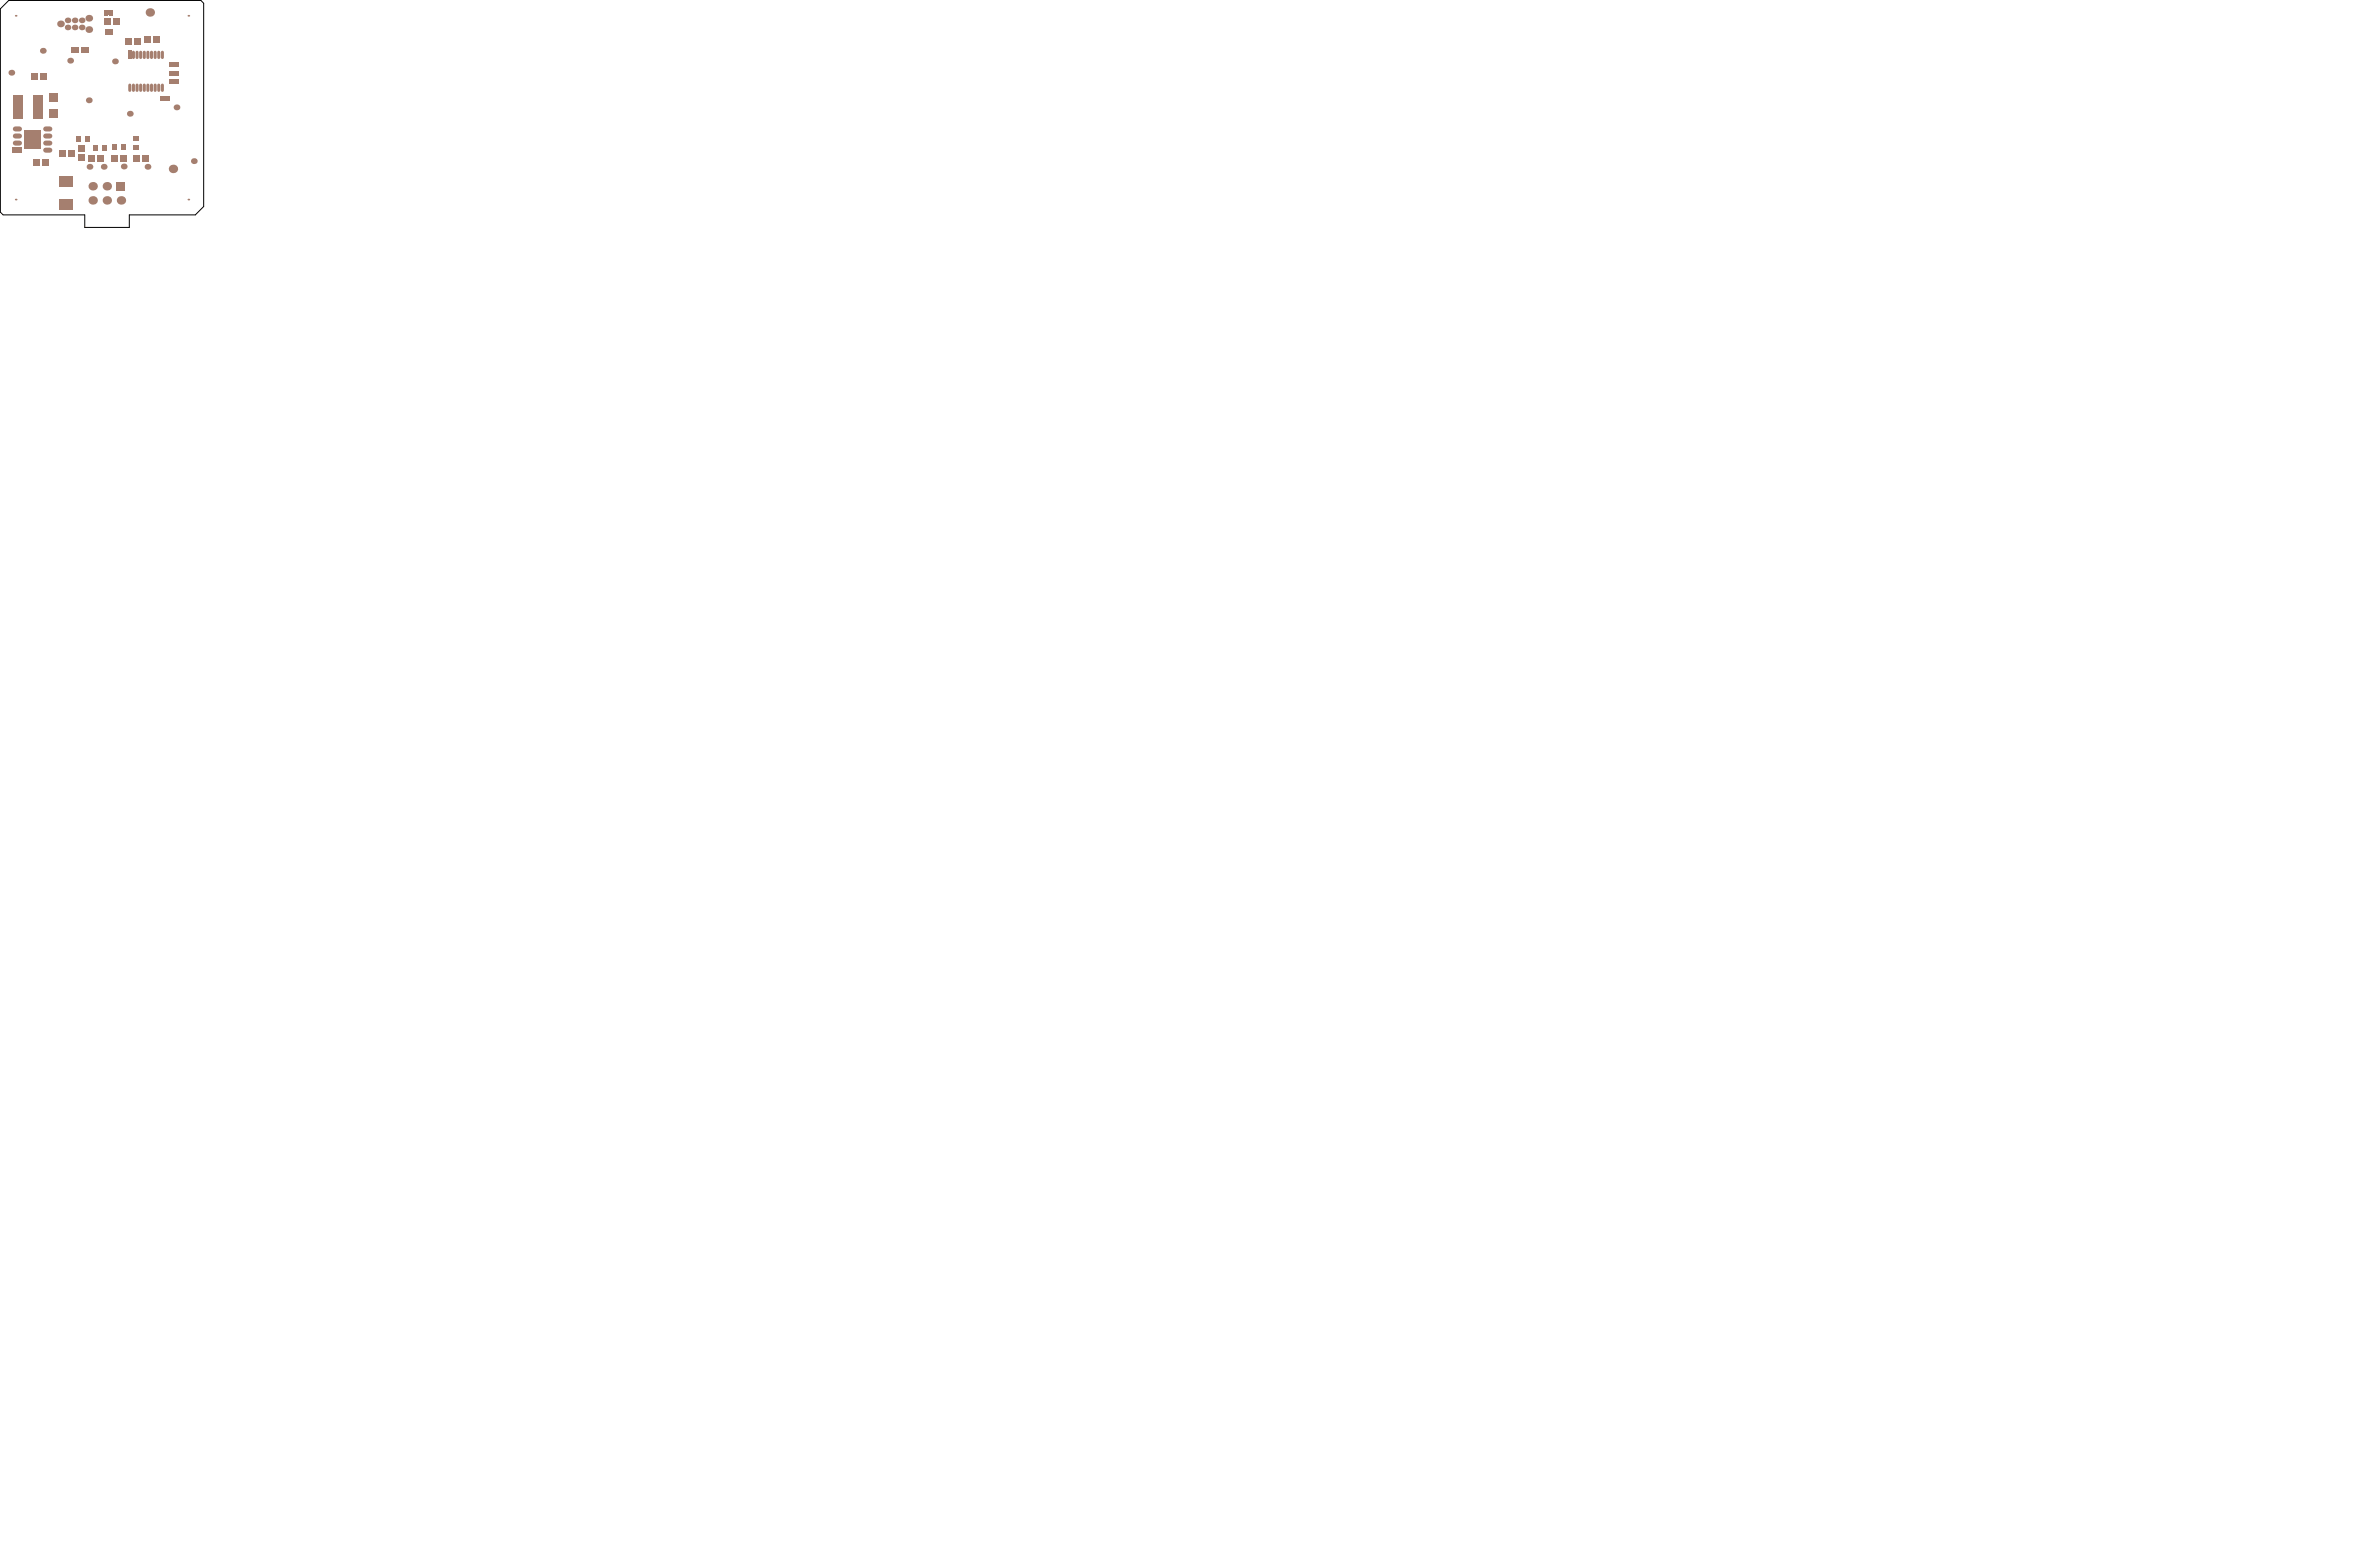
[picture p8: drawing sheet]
<svg xmlns="http://www.w3.org/2000/svg" width="1416mm" height="936mm" viewBox="0 0 1416 936" stroke-linecap="round" stroke-linejoin="round" font-family="sans-serif">
<path d="M0 5l5-5h115l2 2v121l-5 5h-40v8h-26v-8h-49l-2-1z" fill="none" stroke="#000" stroke-width=".6"/>
<g fill="#a57f6f">
<path d="M42 28h5v3h-5z" fill-rule="evenodd"/>
<path d="M63 6h4v3h-4z" fill-rule="evenodd"/>
<path d="M63 18h4v2h-4z" fill-rule="evenodd"/>
<path d="M49 28h4v3h-4z" fill-rule="evenodd"/>
<path d="M70 109h5v5h-5z" fill-rule="evenodd"/>
<path d="M20 95h4v4h-4z" fill-rule="evenodd"/>
</g>
<g fill="#a57f6f">
<circle cx="36" cy="14" r="2"/>
<circle cx="55" cy="120" r="2.5"/>
<circle cx="55" cy="111" r="2.5"/>
<circle cx="9" cy="119" r=".5"/>
<circle cx="9" cy="9" r=".5"/>
<circle cx="64" cy="120" r="2.5"/>
<circle cx="72" cy="120" r="2.5"/>
<circle cx="53" cy="18" r="2"/>
<circle cx="53" cy="11" r="2"/>
<circle cx="112" cy="119" r=".5"/>
<circle cx="112" cy="9" r=".5"/>
<circle cx="64" cy="111" r="2.5"/>
</g>
<path d="M27 77h3M27 90h3" fill="none" stroke="#a57f6f" stroke-width="3"/>
<g fill="#a57f6f">
<circle cx="42" cy="36" r="1.7"/>
<circle cx="49" cy="16" r="1.7"/>
<circle cx="69" cy="37" r="1.7"/>
<circle cx="116" cy="96" r="1.7"/>
</g>
<g fill="#a57f6f">
<path d="M42 28h2v3h-2z" fill-rule="evenodd"/>
<path d="M46 87h4v4h-4z" fill-rule="evenodd"/>
<path d="M48 28h3v3h-3z" fill-rule="evenodd"/>
<path d="M56 87h2v3h-2z" fill-rule="evenodd"/>
<path d="M61 87h3v3h-3z" fill-rule="evenodd"/>
<path d="M62 6h3v3h-3z" fill-rule="evenodd"/>
<path d="M101 48h3v2h-3z" fill-rule="evenodd"/>
<path d="M101 43h3v2h-3z" fill-rule="evenodd"/>
<path d="M20 57h5v14h-5z" fill-rule="evenodd"/>
<path d="M19 44h4v3h-4z" fill-rule="evenodd"/>
</g>
<path d="M27 85h3M27 81h3" fill="none" stroke="#a57f6f" stroke-width="3"/>
<g fill="#a57f6f">
<path d="M35 90h4v3h-4z" fill-rule="evenodd"/>
<path d="M41 90h3v3h-3z" fill-rule="evenodd"/>
<path d="M46 92h4v4h-4z" fill-rule="evenodd"/>
<path d="M53 93h3v3h-3z" fill-rule="evenodd"/>
<path d="M62 17h3v4h-3z" fill-rule="evenodd"/>
<path d="M62 11h4v4h-4z" fill-rule="evenodd"/>
<path d="M67 86h3v3h-3z" fill-rule="evenodd"/>
<path d="M67 93h3v3h-3z" fill-rule="evenodd"/>
<path d="M68 11h3v4h-3z" fill-rule="evenodd"/>
<path d="M77 30h1v5h-1z" fill-rule="evenodd"/>
</g>
<g fill="#a57f6f">
<circle cx="49" cy="12" r="1.7"/>
<circle cx="62" cy="100" r="1.7"/>
<circle cx="78" cy="68" r="1.7"/>
</g>
<path d="M78 51v3" fill="none" stroke="#a57f6f" stroke-width="1.8"/>
<path d="M75 23h4v4h-4z" fill-rule="evenodd" fill="#a57f6f"/>
<path d="M82 31v3M84 31v3M82 51v3M84 51v3" fill="none" stroke="#a57f6f" stroke-width="1.8"/>
<path d="M80 23h4v4h-4z" fill-rule="evenodd" fill="#a57f6f"/>
<path d="M88 31v3M90 31v3M88 51v3M90 51v3" fill="none" stroke="#a57f6f" stroke-width="1.8"/>
<circle cx="89" cy="7" r="2.5" fill="#a57f6f"/>
<path d="M96 57h2v3h-2z" fill-rule="evenodd" fill="#a57f6f"/>
<path d="M95 31v3M97 31v3M95 51v3M97 51v3" fill="none" stroke="#a57f6f" stroke-width="1.8"/>
<circle cx="103" cy="101" r="2.5" fill="#a57f6f"/>
<g fill="#a57f6f">
<path d="M101 37h3v3h-3z" fill-rule="evenodd"/>
<path d="M8 88h5v3h-5z" fill-rule="evenodd"/>
</g>
<path d="M9 77h3" fill="none" stroke="#a57f6f" stroke-width="3"/>
<g fill="#a57f6f">
<circle cx="7" cy="43" r="1.7"/>
<circle cx="26" cy="30" r="1.7"/>
<circle cx="45" cy="16" r="1.7"/>
<circle cx="40" cy="16" r="1.7"/>
<circle cx="105" cy="64" r="1.7"/>
</g>
<g fill="#a57f6f">
<path d="M25 95h4v4h-4z" fill-rule="evenodd"/>
<path d="M46 82h2v3h-2z" fill-rule="evenodd"/>
<path d="M45 28h2v3h-2z" fill-rule="evenodd"/>
<path d="M51 82h3v3h-3z" fill-rule="evenodd"/>
<path d="M51 28h2v3h-2z" fill-rule="evenodd"/>
<path d="M65 6h2v3h-2z" fill-rule="evenodd"/>
<path d="M80 87h3v3h-3z" fill-rule="evenodd"/>
<path d="M80 81h3v3h-3z" fill-rule="evenodd"/>
<path d="M86 22h4v3h-4z" fill-rule="evenodd"/>
<path d="M91 22h4v3h-4z" fill-rule="evenodd"/>
<path d="M104 48h3v2h-3z" fill-rule="evenodd"/>
<path d="M104 43h3v2h-3z" fill-rule="evenodd"/>
</g>
<path d="M9 85h3" fill="none" stroke="#a57f6f" stroke-width="3"/>
<path d="M8 57h5v14h-5z" fill-rule="evenodd" fill="#a57f6f"/>
<path d="M9 81h3" fill="none" stroke="#a57f6f" stroke-width="3"/>
<g fill="#a57f6f">
<path d="M36 119h7v6h-7z" fill-rule="evenodd"/>
<path d="M29 65h5v5h-5z" fill-rule="evenodd"/>
<path d="M24 44h4v3h-4z" fill-rule="evenodd"/>
<path d="M73 86h2v3h-2z" fill-rule="evenodd"/>
<path d="M58 93h4v3h-4z" fill-rule="evenodd"/>
<path d="M72 93h4v3h-4z" fill-rule="evenodd"/>
<path d="M65 17h2v4h-2z" fill-rule="evenodd"/>
<path d="M85 93h4v3h-4z" fill-rule="evenodd"/>
<path d="M80 93h3v3h-3z" fill-rule="evenodd"/>
<path d="M99 57h2v3h-2z" fill-rule="evenodd"/>
</g>
<g fill="#a57f6f">
<circle cx="45" cy="12" r="1.7"/>
<circle cx="40" cy="12" r="1.7"/>
<circle cx="53" cy="100" r="1.7"/>
<circle cx="74" cy="99" r="1.7"/>
<circle cx="53" cy="60" r="1.7"/>
<circle cx="88" cy="100" r="1.7"/>
</g>
<path d="M80 31v3M86 31v3M93 31v3M80 51v3M86 51v3M93 51v3" fill="none" stroke="#a57f6f" stroke-width="1.8"/>
<g fill="#a57f6f">
<path d="M104 37h3v3h-3z" fill-rule="evenodd"/>
<path d="M29 55h5v6h-5z" fill-rule="evenodd"/>
<path d="M36 105h7v6h-7z" fill-rule="evenodd"/>
<path d="M15 78h9v11h-9z" fill-rule="evenodd"/>
</g>
</svg>
